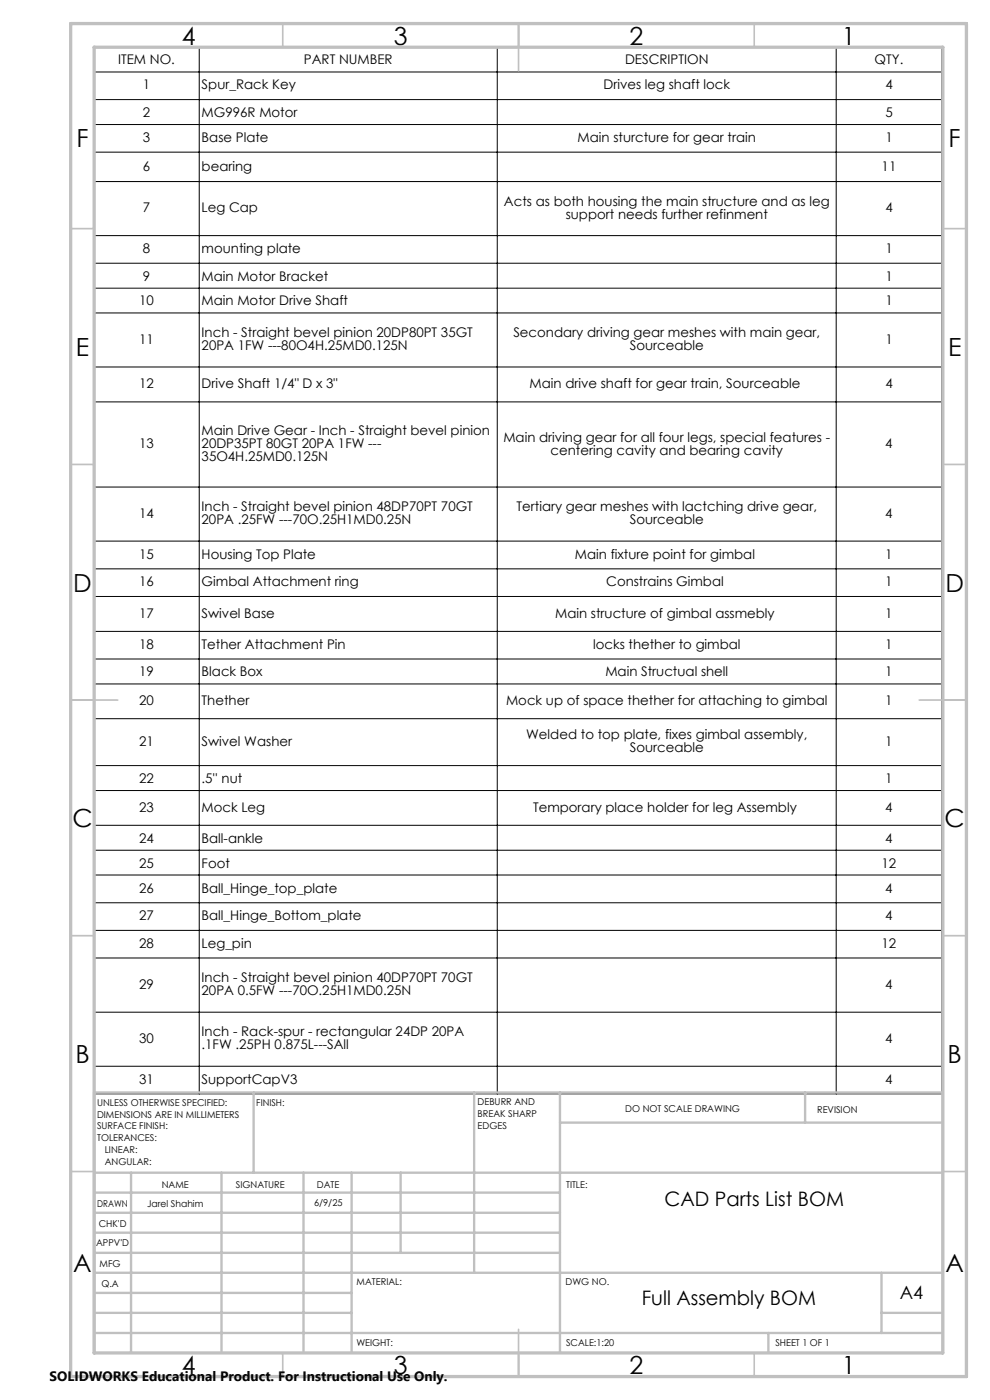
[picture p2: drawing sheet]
<svg xmlns="http://www.w3.org/2000/svg" width="210mm" height="297mm" viewBox="0 0 210 297" stroke-linecap="round" stroke-linejoin="round" font-family="sans-serif">
<defs><g id="words">
<g font-size="5.3">
<text x="38.5" y="9.5">4</text>
<text x="83.5" y="9.5">3</text>
<text x="133.6" y="9.5">2</text>
<text x="178.6" y="9.5">1</text>
<text x="16.2" y="31.2">F</text>
<text x="201.2" y="31.2">F</text>
<text x="16.1" y="75.5">E</text>
<text x="201.1" y="75.5">E</text>
<text x="15.5" y="125.5">D</text>
<text x="200.5" y="125.5">D</text>
<text x="15.4" y="175.5">C</text>
<text x="200.4" y="175.5">C</text>
<text x="16" y="225.5">B</text>
<text x="201" y="225.5">B</text>
<text x="15.5" y="269.7">A</text>
<text x="200.5" y="269.7">A</text>
<text x="38.5" y="291.5">4</text>
<text x="83.5" y="291.5">3</text>
<text x="133.6" y="291.5">2</text>
<text x="178.6" y="291.5">1</text>
</g>
<g font-size="4.2">
<text x="141" y="255.8">CAD Parts List BOM</text>
<text x="136.2" y="276.8">Full Assembly BOM</text>
</g>
<text font-size="3.9" x="190.9" y="275.5">A4</text>
<text font-size="2.9" x="10.5" y="292.9">SOLIDWORKS Educational Product. For Instructional Use Only.</text>
<g font-size="2.8">
<text x="25.1" y="13.7">ITEM NO.</text>
<text x="64.5" y="13.7">PART NUMBER</text>
<text x="132.6" y="13.7">DESCRIPTION</text>
<text x="185.5" y="13.7">QTY.</text>
<text x="30.3" y="19">1</text>
<text x="42.8" y="19">Spur_Rack Key</text>
<text x="128" y="19">Drives leg shaft lock</text>
<text x="187.8" y="19">4</text>
<text x="30.3" y="24.8">2</text>
<text x="42.8" y="24.8">MG996R Motor</text>
<text x="187.8" y="24.8">5</text>
<text x="30.3" y="30.1">3</text>
<text x="42.8" y="30.1">Base Plate</text>
<text x="122.5" y="30.1">Main sturcture for gear train</text>
<text x="187.8" y="30.1">1</text>
<text x="30.3" y="36.2">6</text>
<text x="42.8" y="36.2">bearing</text>
<text x="187" y="36.2">11</text>
<text x="30.3" y="45">7</text>
<text x="42.8" y="45">Leg Cap</text>
<text x="106.9" y="43.6">Acts as both housing the main structure and as leg</text>
<text x="120" y="46.4">support needs further refinment</text>
<text x="187.8" y="45">4</text>
<text x="30.3" y="53.7">8</text>
<text x="42.8" y="53.7">mounting plate</text>
<text x="187.8" y="53.7">1</text>
<text x="30.3" y="59.5">9</text>
<text x="42.8" y="59.5">Main Motor Bracket</text>
<text x="187.8" y="59.5">1</text>
<text x="29.5" y="64.8">10</text>
<text x="42.8" y="64.8">Main Motor Drive Shaft</text>
<text x="187.8" y="64.8">1</text>
<text x="42.8" y="71.5">Inch - Straight bevel pinion 20DP80PT 35GT</text>
<text x="108.9" y="71.5">Secondary driving gear meshes with main gear,</text>
<text x="29.5" y="72.9">11</text>
<text x="42.8" y="74.3">20PA 1FW ---80O4H.25MD0.125N</text>
<text x="133.6" y="74.3">Sourceable</text>
<text x="187.8" y="72.9">1</text>
<text x="29.5" y="82.3">12</text>
<text x="42.8" y="82.3">Drive Shaft 1/4&quot; D x 3&quot;</text>
<text x="112.3" y="82.3">Main drive shaft for gear train, Sourceable</text>
<text x="187.8" y="82.3">4</text>
<text x="29.5" y="95.1">13</text>
<text x="42.8" y="92.3">Main Drive Gear - Inch - Straight bevel pinion</text>
<text x="42.8" y="95.1">20DP35PT 80GT 20PA 1FW ---</text>
<text x="106.8" y="93.7">Main driving gear for all four legs, special features -</text>
<text x="187.8" y="95.1">4</text>
<text x="42.8" y="97.9">35O4H.25MD0.125N</text>
<text x="116.8" y="96.5">centering cavity and bearing cavity</text>
<text x="29.5" y="109.9">14</text>
<text x="42.8" y="108.4">Inch - Straight bevel pinion 48DP70PT 70GT</text>
<text x="42.8" y="111.3">20PA .25FW ---70O.25H1MD0.25N</text>
<text x="109.6" y="108.4">Tertiary gear meshes with lactching drive gear,</text>
<text x="133.6" y="111.3">Sourceable</text>
<text x="187.8" y="109.9">4</text>
<text x="29.5" y="118.5">15</text>
<text x="42.8" y="118.5">Housing Top Plate</text>
<text x="121.9" y="118.5">Main fixture point for gimbal</text>
<text x="187.8" y="118.5">1</text>
<text x="29.5" y="124.4">16</text>
<text x="42.8" y="124.4">Gimbal Attachment ring</text>
<text x="128.6" y="124.4">Constrains Gimbal</text>
<text x="187.8" y="124.4">1</text>
<text x="29.5" y="131">17</text>
<text x="42.8" y="131">Swivel Base</text>
<text x="117.8" y="131">Main structure of gimbal assmebly</text>
<text x="187.8" y="131">1</text>
<text x="29.5" y="137.7">18</text>
<text x="42.8" y="137.7">Tether Attachment Pin</text>
<text x="125.8" y="137.7">locks thether to gimbal</text>
<text x="187.8" y="137.7">1</text>
<text x="29.5" y="143.5">19</text>
<text x="42.8" y="143.5">Black Box</text>
<text x="128.4" y="143.5">Main Structual shell</text>
<text x="187.8" y="143.5">1</text>
<text x="29.5" y="149.6">20</text>
<text x="42.8" y="149.6">Thether</text>
<text x="107.4" y="149.6">Mock up of space thether for attaching to gimbal</text>
<text x="187.8" y="149.6">1</text>
<text x="29.5" y="158.2">21</text>
<text x="42.8" y="158.2">Swivel Washer</text>
<text x="111.6" y="156.8">Welded to top plate, fixes gimbal assembly,</text>
<text x="133.6" y="159.6">Sourceable</text>
<text x="187.8" y="158.2">1</text>
<text x="29.5" y="166.1">22</text>
<text x="42.8" y="166.1">.5'' nut</text>
<text x="187.8" y="166.1">1</text>
<text x="29.5" y="172.2">23</text>
<text x="42.8" y="172.2">Mock Leg</text>
<text x="113.1" y="172.2">Temporary place holder for leg Assembly</text>
<text x="187.8" y="172.2">4</text>
<text x="29.5" y="178.8">24</text>
<text x="42.8" y="178.8">Ball-ankle</text>
<text x="187.8" y="178.8">4</text>
<text x="29.5" y="184">25</text>
<text x="42.8" y="184">Foot</text>
<text x="187" y="184">12</text>
<text x="29.5" y="189.4">26</text>
<text x="42.8" y="189.4">Ball_Hinge_top_plate</text>
<text x="187.8" y="189.4">4</text>
<text x="29.5" y="195.2">27</text>
<text x="42.8" y="195.2">Ball_Hinge_Bottom_plate</text>
<text x="187.8" y="195.2">4</text>
<text x="29.5" y="201.1">28</text>
<text x="42.8" y="201.1">Leg_pin</text>
<text x="187" y="201.1">12</text>
<text x="29.5" y="209.8">29</text>
<text x="42.8" y="208.3">Inch - Straight bevel pinion 40DP70PT 70GT</text>
<text x="187.8" y="209.8">4</text>
<text x="42.8" y="211.2">20PA 0.5FW ---70O.25H1MD0.25N</text>
<text x="29.5" y="221.2">30</text>
<text x="42.8" y="219.8">Inch - Rack-spur - rectangular 24DP 20PA</text>
<text x="187.8" y="221.2">4</text>
<text x="42.8" y="222.6">.1FW .25PH 0.875L---SAll</text>
<text x="29.5" y="229.9">31</text>
<text x="42.8" y="229.9">SupportCapV3</text>
<text x="187.8" y="229.9">4</text>
</g>
<g font-size="2">
<text x="20.6" y="234.6">UNLESS OTHERWISE SPECIFIED:</text>
<text x="20.6" y="237.1">DIMENSIONS ARE IN MILLIMETERS</text>
<text x="20.6" y="239.6">SURFACE FINISH:</text>
<text x="54.4" y="234.6">FINISH:</text>
<text x="101.3" y="234.5">DEBURR AND</text>
<text x="101.3" y="237">BREAK SHARP</text>
<text x="101.3" y="239.5">EDGES</text>
<text x="132.6" y="236">DO NOT SCALE DRAWING</text>
<text x="173.3" y="236.2">REVISION</text>
<text x="20.6" y="242.1">TOLERANCES:</text>
<text x="22.2" y="244.6">LINEAR:</text>
<text x="22.2" y="247.1">ANGULAR:</text>
<text x="34.3" y="252">NAME</text>
<text x="50" y="251.9">SIGNATURE</text>
<text x="67.2" y="251.9">DATE</text>
<text x="120.1" y="251.9">TITLE:</text>
<text x="20.6" y="256.1">DRAWN</text>
<text x="31.2" y="256.1">Jarel Shahim</text>
<text x="66.6" y="255.9">6/9/25</text>
<text x="20.9" y="260.3">CHK'D</text>
<text x="20.4" y="264.4">APPV'D</text>
<text x="21.1" y="268.8">MFG</text>
<text x="21.5" y="273">Q.A</text>
<text x="75.6" y="272.5">MATERIAL:</text>
<text x="120" y="272.5">DWG NO.</text>
<text x="75.6" y="285.5">WEIGHT:</text>
<text x="120.1" y="285.6">SCALE:1:20</text>
<text x="164.5" y="285.6">SHEET 1 OF 1</text>
</g>
</g></defs>
<g fill="none" stroke="#000" stroke-width=".21">
<path d="M19.9 10h179.8v222.1h-179.8zM19.9 15.3h179.8M42.3 10v222.1M105.5 10v222.1M177.4 10v222.1M19.9 21.1h179.8M19.9 26.4h179.8M19.9 32.3h179.8M19.9 38.5h179.8M19.9 50h179.8M19.9 55.8h179.8M19.9 61.1h179.8"/>
<path d="M19.9 66.4h179.8M19.9 77.9h179.8M19.9 85.3h179.8M19.9 103.3h179.8M19.9 114.8h179.8M19.9 120.7h179.8M19.9 126.5h179.8M19.9 133.9h179.8M19.9 139.8h179.8M19.9 145.1h179.8M19.9 152.5h179.8M19.9 162.4h179.8"/>
<path d="M19.9 167.7h179.8M19.9 175.1h179.8M19.9 180.4h179.8M19.9 185.6h179.8M19.9 191.5h179.8M19.9 197.4h179.8M19.9 203.2h179.8M19.9 214.7h179.8M19.9 226.2h179.8"/>
</g>
<g fill="none" stroke="#c0c0c0" stroke-width=".35">
<path d="M60 5v5M110 5v10M160 5v5M15 48.5h5M200 48.5h5M15 98.5h5M200 98.5h5M15 148.5h10M195 148.5h10M15 198.5h5M200 198.5h5M15 248.5h5"/>
<path d="M200 248.5h5M60 287v5M110 282v10M160 287v5"/>
</g>
<g fill="none" stroke="#c0c0c0" stroke-width=".5">
<path d="M53.8 231.8v17M100.6 231.8v38.2M118.8 231.8v55.2M118.8 238.2h81.2M170.8 231.8v6.4M200 231.8h-180v55.2M20 248.8h180M20 257.3h98.8M20 253h98.8M27.8 248.8v38.2M47 248.8v38.2M64.4 248.8v38.2"/>
<path d="M74.6 248.8v38.2M85 248.8v17M20 265.8h98.8M20 261.5h98.8M20 278.5h54.6M20 274.3h54.6M20 270h180M187 278.5h13M187 270v12.8M20 282.8h180M163 282.8v4.2"/>
</g>
<path d="M15 5h190v287h-190zM20 10h180v277h-180z" fill="none" stroke="#c0c0c0" stroke-width=".7"/>
<use href="#words"/>
</svg>
